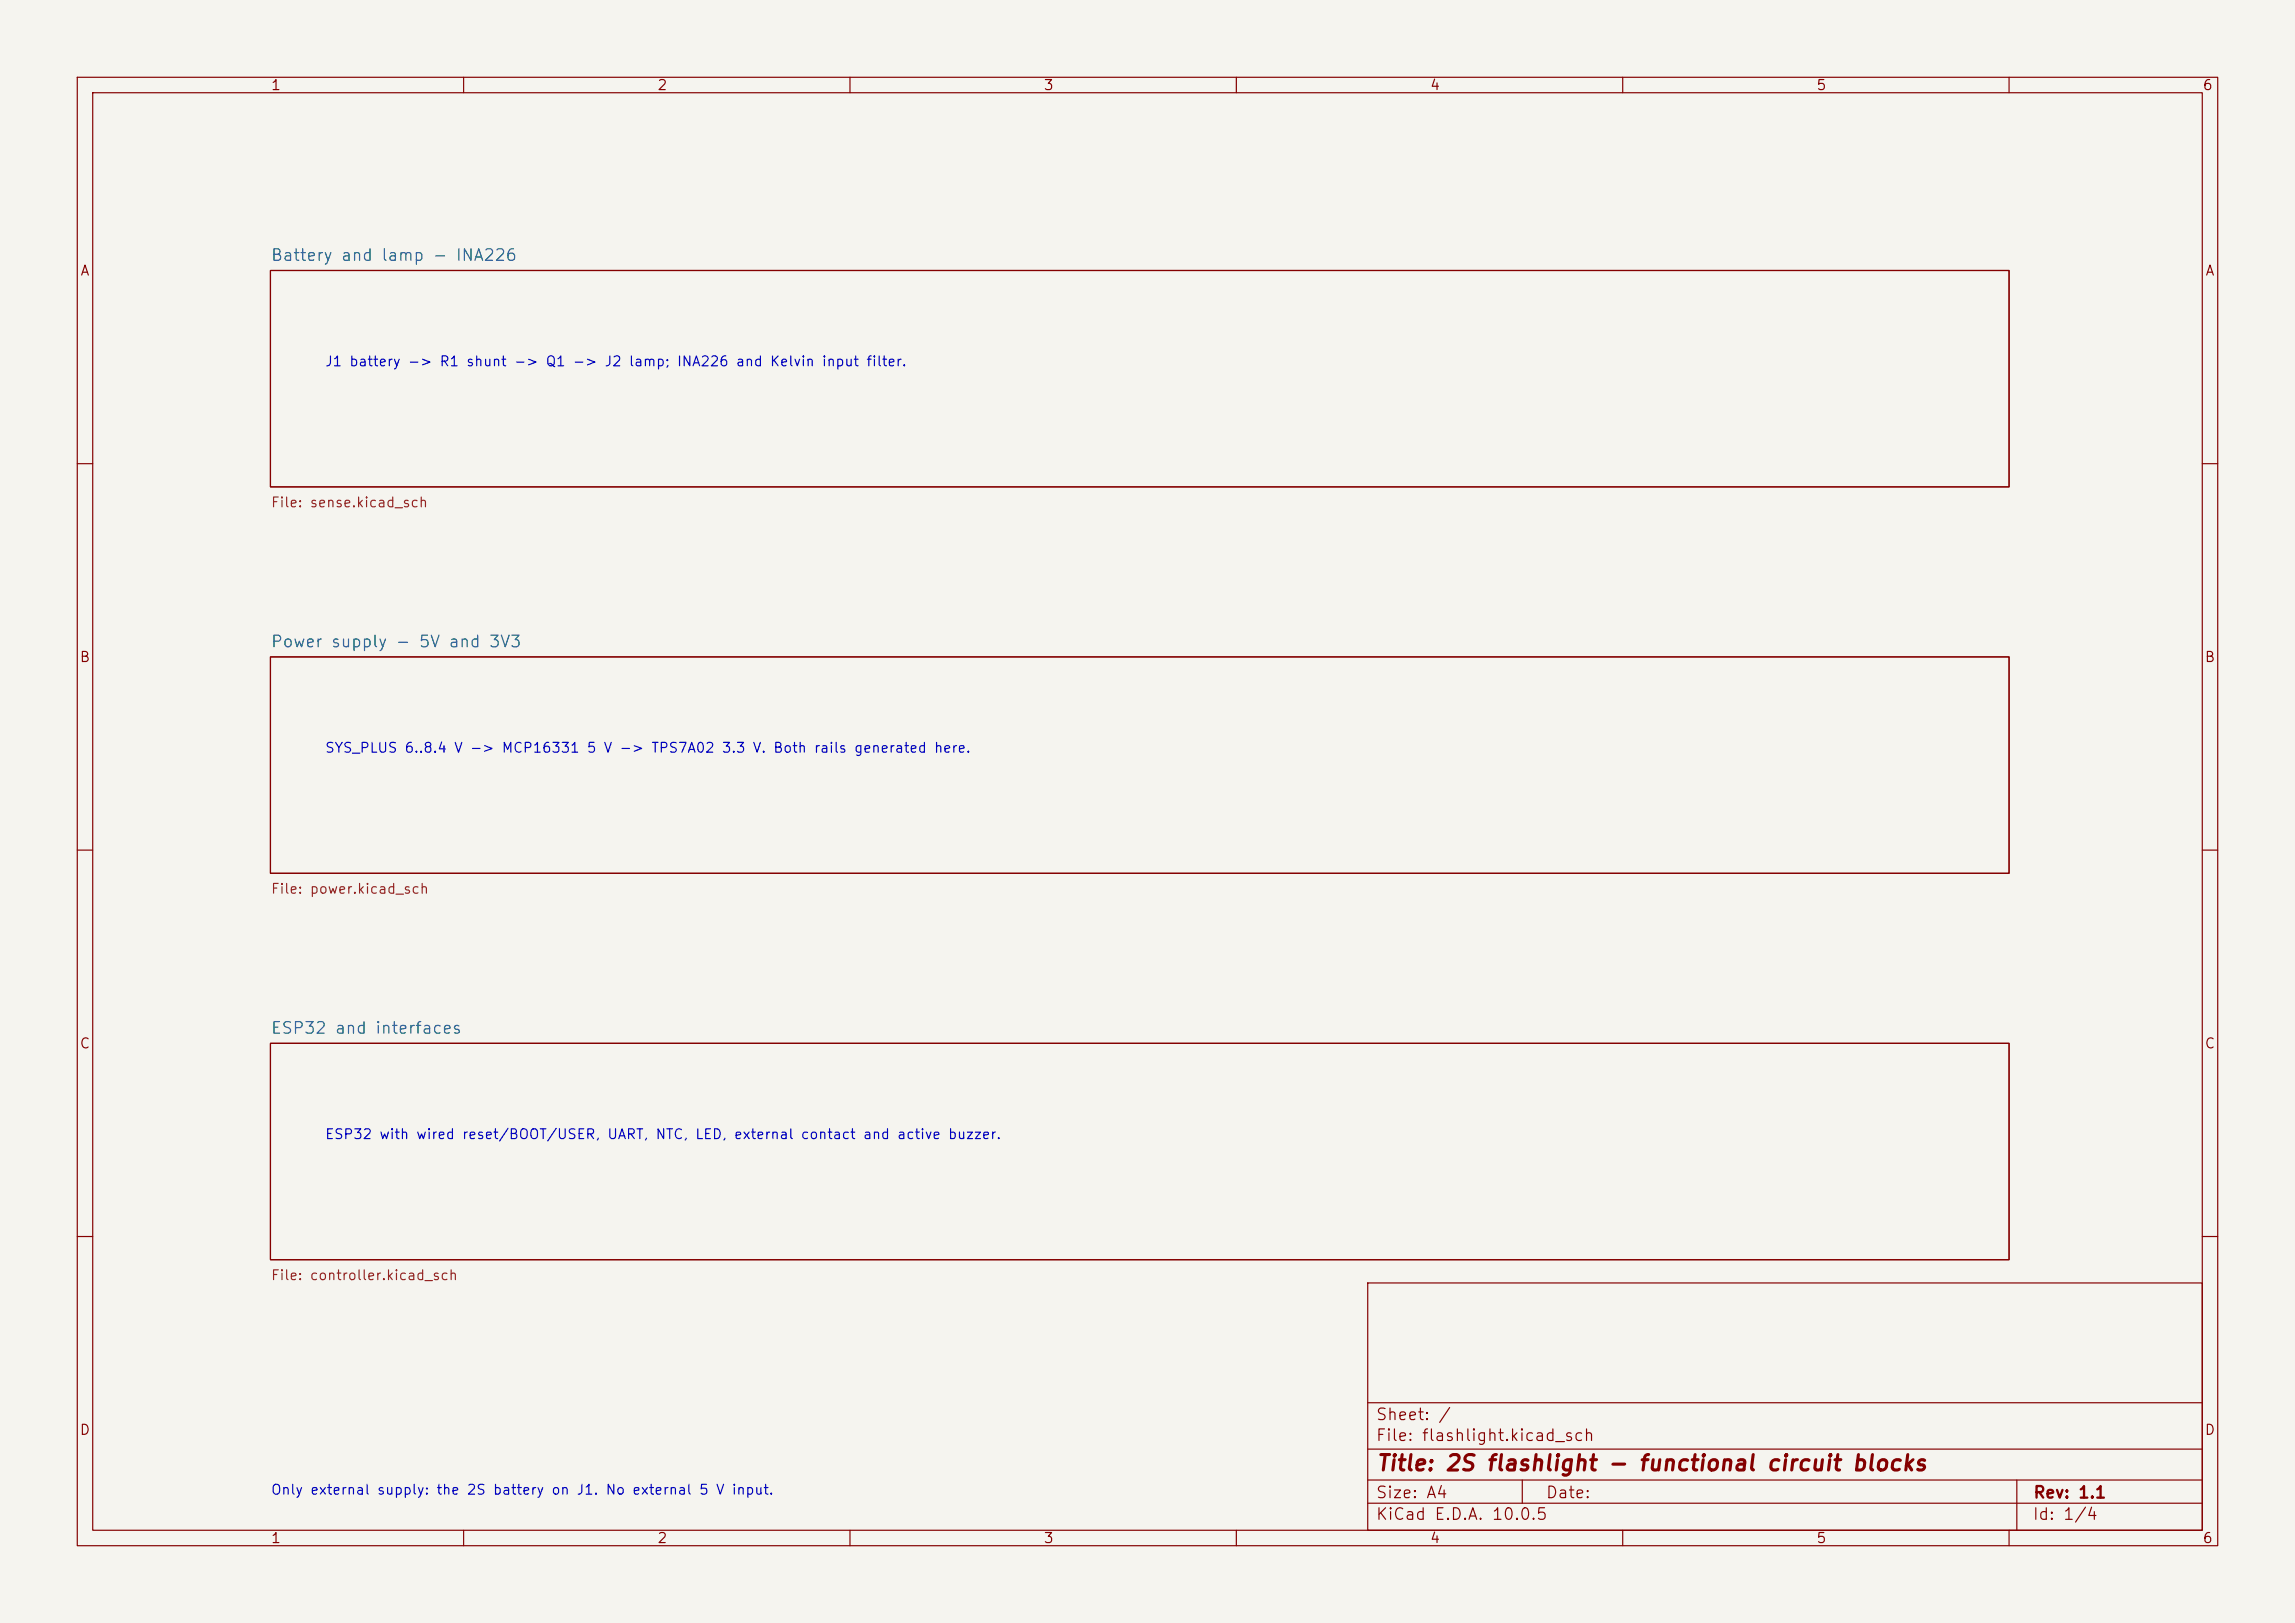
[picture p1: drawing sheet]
<svg xmlns="http://www.w3.org/2000/svg" width="297mm" height="210mm" viewBox="0 0 297 210" stroke-linecap="round" stroke-linejoin="round" font-family="sans-serif">
<defs><g id="words">
<text font-size="2" fill="#840000" x="178" y="190.8">Title: 2S flashlight - functional circuit blocks</text>
<g font-size="1.5" fill="#006464">
<text x="35" y="34.1">Battery and lamp - INA226</text>
<text x="35" y="84.1">Power supply - 5V and 3V3</text>
<text x="35" y="134.1">ESP32 and interfaces</text>
</g>
<g font-size="1.5" fill="#840000">
<text x="178" y="184.1">Sheet: /</text>
<text x="178" y="186.8">File: flashlight.kicad_sch</text>
<text x="178" y="197">KiCad E.D.A. 10.0.5</text>
<text x="178" y="194.2">Size: A4</text>
<text x="200" y="194.2">Date:</text>
<text x="263" y="197">Id: 1/4</text>
<text x="263" y="194.2">Rev: 1.1</text>
</g>
<g font-size="1.3" fill="#840000">
<text x="35" y="12">1</text>
<text x="85" y="12">2</text>
<text x="135" y="12">3</text>
<text x="185" y="12">4</text>
<text x="235" y="12">5</text>
<text x="285" y="12">6</text>
<text x="10.3" y="36">A</text>
<text x="285.3" y="36">A</text>
<text x="10.2" y="86">B</text>
<text x="285.2" y="86">B</text>
<text x="10.2" y="136">C</text>
<text x="285.2" y="136">C</text>
<text x="10.2" y="186">D</text>
<text x="285.2" y="186">D</text>
<text x="35" y="200">1</text>
<text x="85" y="200">2</text>
<text x="135" y="200">3</text>
<text x="185" y="200">4</text>
<text x="235" y="200">5</text>
<text x="285" y="200">6</text>
</g>
<g font-size="1.3" fill="#0000c2">
<text x="42" y="47.7">J1 battery -&gt; R1 shunt -&gt; Q1 -&gt; J2 lamp; INA226 and Kelvin input filter.</text>
<text x="42" y="97.7">SYS_PLUS 6..8.4 V -&gt; MCP16331 5 V -&gt; TPS7A02 3.3 V. Both rails generated here.</text>
<text x="42" y="147.7">ESP32 with wired reset/BOOT/USER, UART, NTC, LED, external contact and active buzzer.</text>
<text x="35" y="193.7">Only external supply: the 2S battery on J1. No external 5 V input.</text>
</g>
<g font-size="1.3" fill="#725600">
<text x="35" y="66">File: sense.kicad_sch</text>
<text x="35" y="116">File: power.kicad_sch</text>
<text x="35" y="166">File: controller.kicad_sch</text>
</g>
</g></defs>
<path d="M0 0h297v210h-297z" fill="#f5f4ef" stroke="#f5f4ef" stroke-width=".13"/>
<g fill="none" stroke="#840000" stroke-width=".15">
<path d="M10 10h277v190h-277zM12 12h273v186h-273zM60 10v2M110 10v2M160 10v2M210 10v2M260 10v2M35 35h225v28h-225zM10 60h2M285 60h2M35 85h225v28h-225zM10 110h2"/>
<path d="M285 110h2M35 135h225v28h-225zM10 160h2M177 166h108v32h-108zM285 160h2M60 198v2M110 198v2M160 198v2M177 194.5h108M177 191.5h108M177 187.5h108M177 181.5h108"/>
<path d="M197 191.5v3M210 198v2M260 198v2M261 191.5v6.5"/>
</g>
<use href="#words"/>
</svg>
